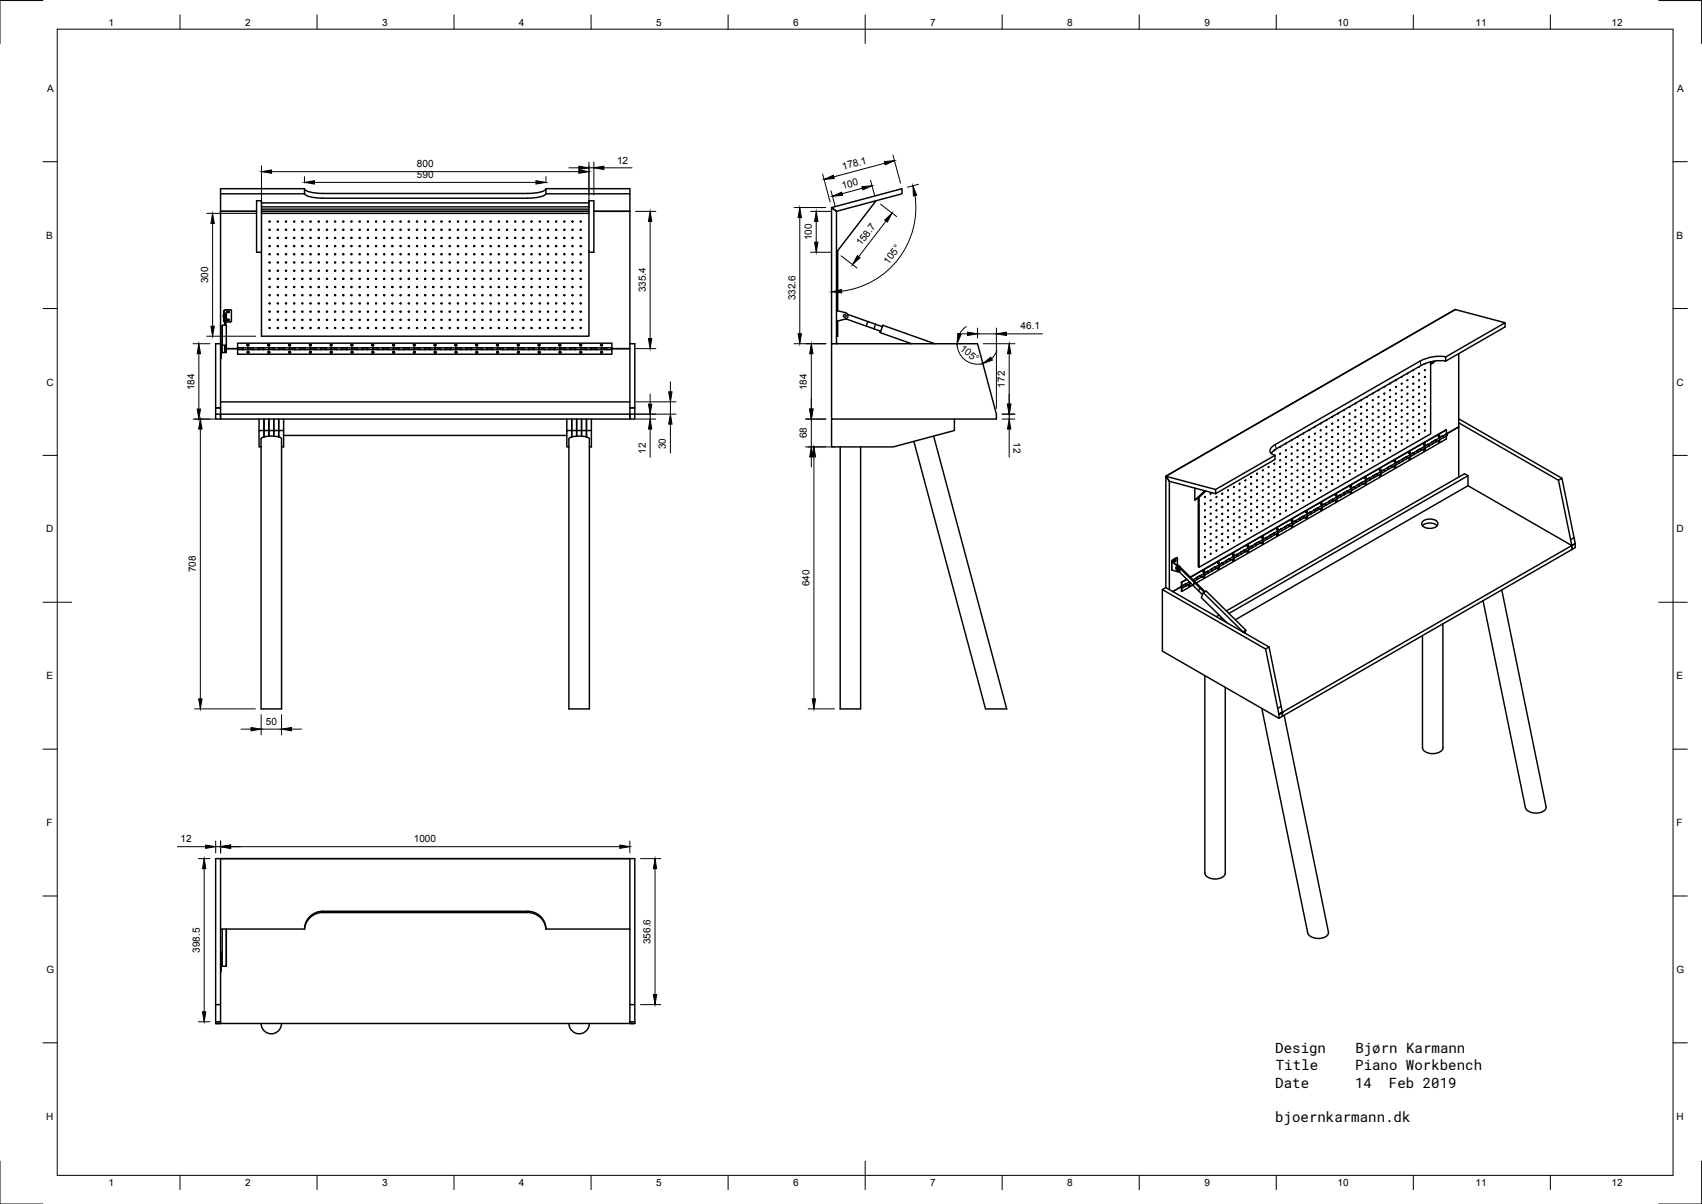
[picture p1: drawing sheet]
<svg xmlns="http://www.w3.org/2000/svg" width="594mm" height="420mm" viewBox="0 0 594 420" stroke-linecap="round" stroke-linejoin="round" font-family="sans-serif">
<defs><g id="words">
<g font-size="4.9">
<text x="445.1" y="367.5">Design</text>
<text x="473.1" y="367.5">Bjørn Karmann</text>
<text x="445.3" y="373.5">Title</text>
<text x="473" y="373.5">Piano Workbench</text>
<text x="445.1" y="379.5">Date</text>
<text x="473" y="379.5">14</text>
<text x="484.8" y="379.5">Feb 2019</text>
<text x="445.1" y="391.4">bjoernkarmann.dk</text>
</g>
<g font-size="3.5">
<text x="37.9" y="8.9">1</text>
<text x="85.6" y="8.9">2</text>
<text x="133.4" y="8.9">3</text>
<text x="181.1" y="8.9">4</text>
<text x="229" y="8.9">5</text>
<text x="276.8" y="8.9">6</text>
<text x="324.7" y="8.9">7</text>
<text x="372.5" y="8.9">8</text>
<text x="420.4" y="8.9">9</text>
<text x="466.8" y="8.9">10</text>
<text x="515" y="8.9">11</text>
<text x="562.5" y="8.9">12</text>
<text x="16.4" y="32">A</text>
<text x="585.4" y="32">A</text>
<text x="145.5" y="58.4">800</text>
<text x="215.4" y="57.1">12</text>
<text x="294.3" y="59.3" transform="rotate(-15 294.3 59.3)">178.1</text>
<text x="145.5" y="62.1">590</text>
<text x="294.2" y="66" transform="rotate(-15 294.2 66)">100</text>
<text x="16.2" y="83.3">B</text>
<text x="283.4" y="83.9" transform="rotate(-90 283.4 83.9)">100</text>
<text x="585.2" y="83.3">B</text>
<text x="300.5" y="86" transform="rotate(-52 300.5 86)">158.7</text>
<text x="310.1" y="92.4" transform="rotate(-52 310.1 92.4)">105°</text>
<text x="72.7" y="98.8" transform="rotate(-90 72.7 98.8)">300</text>
<text x="225.4" y="102.1" transform="rotate(-90 225.4 102.1)">335.4</text>
<text x="277.6" y="104.8" transform="rotate(-90 277.6 104.8)">332.6</text>
<text x="356.3" y="115">46.1</text>
<text x="334.9" y="122.2" transform="rotate(38 334.9 122.2)">105°</text>
<text x="16.2" y="134.6">C</text>
<text x="67.9" y="136.1" transform="rotate(-90 67.9 136.1)">184</text>
<text x="281.7" y="136.1" transform="rotate(-90 281.7 136.1)">184</text>
<text x="350.8" y="135.3" transform="rotate(-90 350.8 135.3)">172</text>
<text x="585.2" y="134.6">C</text>
<text x="281.7" y="153" transform="rotate(-90 281.7 153)">68</text>
<text x="353.8" y="154.4" transform="rotate(90 353.8 154.4)">12</text>
<text x="225.4" y="158.5" transform="rotate(-90 225.4 158.5)">12</text>
<text x="232.5" y="156.7" transform="rotate(-90 232.5 156.7)">30</text>
<text x="16.2" y="185.8">D</text>
<text x="585.2" y="185.8">D</text>
<text x="68.4" y="199.7" transform="rotate(-90 68.4 199.7)">708</text>
<text x="282.6" y="204.6" transform="rotate(-90 282.6 204.6)">640</text>
<text x="16.2" y="237">E</text>
<text x="585.2" y="237">E</text>
<text x="92.8" y="252.9">50</text>
<text x="16.2" y="288.3">F</text>
<text x="63.1" y="294">12</text>
<text x="144.4" y="293.9">1000</text>
<text x="585.2" y="288.3">F</text>
<text x="227.1" y="329.5" transform="rotate(-90 227.1 329.5)">356.6</text>
<text x="69.7" y="332.5" transform="rotate(-90 69.7 332.5)">398.5</text>
<text x="16.2" y="339.6">G</text>
<text x="585.2" y="339.6">G</text>
<text x="16.2" y="390.8">H</text>
<text x="585.2" y="390.8">H</text>
<text x="37.9" y="413.9">1</text>
<text x="85.6" y="413.9">2</text>
<text x="133.4" y="413.9">3</text>
<text x="181.1" y="413.9">4</text>
<text x="229" y="413.9">5</text>
<text x="276.8" y="413.9">6</text>
<text x="324.7" y="413.9">7</text>
<text x="372.5" y="413.9">8</text>
<text x="420.4" y="413.9">9</text>
<text x="466.8" y="413.9">10</text>
<text x="515" y="413.9">11</text>
<text x="562.5" y="413.9">12</text>
</g>
</g></defs>
<!-- layer: Visible -->
<g fill="none" stroke="#000" stroke-width=".51">
<path d="M77 67.6h29.3M77 73.7h12.6M77 73.7v46.3M91.3 73.7h114.3M91.3 72.2h114.3M91.3 70.8h114.3M91.3 73h114.3M91.3 74.5h114.3M106.3 67.6v-1.8h-29.3v7.9M106.3 65.8l.1 .3a10.1 10.1 0 0 0 6.3 1.4h71.4a10.3 10.3 0 0 0 6.4-1.4l.1-.3M106.3 67.6a7.1 7.1 0 0 0 5.3 1.5l1.1 .1M112.7 69.2h71.4"/>
<path d="M190.5 67.6a7.1 7.1 0 0 1-5.3 1.5l-1.1 .1M190.6 65.8h29.3v1.8h-29.4zM207.3 73.7h12.6M219.9 67.6v52.4M290.3 72.4l24.5-6.6v1.8l-22.8 6.1zM292 73.7l.1 46.3M292 73.7l-1.7-1.3v47.6M305.8 70.1l-13.8 17.9M91.3 88h-1.7v-17.9h1.7v47.2h114.3v-47.2h1.7v17.9h-1.7M292.4 87.5v21M75.3 120h1.7v22.3h-1.7zM77.6 113.5v9.5"/>
<path d="M78.1 108.4h.3v3.7h-.3zM78.1 109.8v.9M78.3 108.4l.2-.3h1.9l.4 .3-.1 3.8-1.9 .2M78.3 112l.1 .3M78.3 109.5l.1 .2M78.4 113.5v-4.2h.4v4.2M78.4 110.7l-.1 .2M78.8 109.6v1.3M79.2 108.5h.7v.6h-.7zM79.2 111.4h.7v.5h-.7zM219.9 120h1.7v22.3h-1.7zM290.3 120h50.9l6.6 24.5v1.7h-57.5z"/>
<path d="M292 112.1h.2M292 108.4h.2M292 108.1h.2v.3M292.2 112.1v.3h-.2M292.2 108.4l2.9 .7a1.15 1.15 0 0 1 .9 1.1 1.15 1.15 0 0 1-.9 1.1l-2.9 .8M292.4 112v5.3h-.4M295.3 111.3l7 2.5M295.9 109.7l7 2.5M305.6 113.2l2.4 .8 .1-.5-.9 2.6 .2-.5-2.3-.9M305.6 113.2l-2.7-1-.6 1.6 2.8 .9M305.6 113.2l-.5 1.5M307.2 116.1l11 3.9"/>
<path d="M308.1 113.5l18.2 6.5M508 108l17.3 4.6-20.7 12M508 108l-101.1 58.2 17.4 4.6v1.5M508 108l-101.1 58.2 1.3 1.8M525.3 112.6v1.5l-20.7 11.9M77 120.2h.2v1.4M77 121.6h.2v1.8M77 123.4h.2M77.2 123.4v1.7h-.2M77.2 122.3l.4-.2v.9M77.2 120.4l.4 .3v-7.2h1.4v7h-1.4M78.8 121h-.4v1.6h.4v-1.6v1.6"/>
<path d="M79 120.5v2.5h-1.4M79 121.7h3.9M82.9 122v-.6h128.9v.6M82.9 122v1.6h130.7v-1.6M82.9 122h130.7M86.6 122v-.6h1.8v.6M90.2 122v-.6h1.8v.6M93.8 122v-.6h1.8v.6M97.5 122v-.6h1.8v.6M101.1 122v-.6h1.8v.6M104.7 122v-.6h1.8v.6M108.3 122v-.6h1.9v.6"/>
<path d="M112 122v-.6h1.8v.6M115.6 122v-.6h1.8v.6M119.2 122v-.6h1.8v.6M122.9 122v-.6h1.8v.6M126.5 122v-.6h1.8v.6M130.1 122v-.6h1.8v.6M133.7 122v-.6h1.9v.6M137.4 122v-.6h1.8v.6M141 122v-.6h1.8v.6M144.6 122v-.6h1.8v.6M148.3 122v-.6h1.8v.6M151.9 122v-.6h1.8v.6"/>
<path d="M155.5 122v-.6h1.8v.6M159.1 122v-.6h1.9v.6M162.8 122v-.6h1.8v.6M166.4 122v-.6h1.8v.6M170 122v-.6h1.8v.6M173.7 122v-.6h1.8v.6M177.3 122v-.6h1.8v.6M180.9 122v-.6h1.8v.6M184.5 122v-.6h1.9v.6M188.2 122v-.6h1.8v.6M191.8 122v-.6h1.8v.6M195.4 122v-.6h1.8v.6"/>
<path d="M199.1 122v-.6h1.8v.6M202.7 122v-.6h1.8v.6M206.3 122v-.6h1.8v.6M213.6 121.4h-3.6v.6M213.6 121.4v.6M213.6 121.4v-1.6h-130.7v1.6h1.9v.6M213.6 121.7h6.3M475.2 139.5l-.1 .3v-.2M477.2 138.3l-.1 .3v-.1M479.2 139.5l-.1 .3zM479.3 137.2l-.1 .3-.1-.2M481.2 138.4l-.1 .3z"/>
<path d="M481.3 136l-.1 .3-.1-.2M483.2 137.2l-.1 .3zM483.2 139.5l-.1 .3zM483.3 134.9l-.1 .3-.1-.2M485.2 136l-.1 .3zM485.2 138.4l-.1 .3zM485.3 133.7l-.1 .3v-.2M487.3 134.9l-.1 .3zM487.3 137.2l-.1 .3zM487.3 139.5l-.1 .3zM487.3 132.5l-.1 .3v-.2M489.3 133.7l-.1 .3z"/>
<path d="M489.3 136.1l-.1 .3zM489.3 138.4l-.1 .3zM489.4 131.4l-.1 .3-.1-.2M491.3 132.5l-.1 .3zM491.3 134.9l-.1 .3zM491.3 137.2l-.1 .3zM491.3 139.5l-.1 .3zM491.4 130.2l-.1 .3-.1-.2M493.3 131.4l-.1 .3zM493.3 133.7l-.1 .3zM493.3 136.1l-.1 .3zM493.3 138.4l-.1 .3z"/>
<path d="M493.4 129l-.1 .3-.1-.2M495.3 130.2l-.1 .3zM495.3 132.6l-.1 .3zM495.3 134.9l-.1 .3zM495.3 137.2l-.1 .3zM495.3 139.6l-.1 .3zM495.4 127.9l-.1 .3-.1-.2M495.7 126l-50.5 29.1M497.4 129l-.1 .3zM497.4 131.4l-.1 .3zM497.4 133.7l-.1 .3zM497.4 136.1l-.1 .3z"/>
<path d="M497.4 138.4l-.1 .3zM497.5 126.8l-.3 .1M499.4 126.3v25.1l-80.9 46.6v-24.5M500.4 126.1l-1 .9M500.9 126l-1.5 1.1M504.6 126a13.8 13.8 0 0 0-8.6 1.6l-50.5 29-1.8 1.6M504.6 124.6v1.4M504.6 124.6a13.7 13.7 0 0 0-8.9 1.4M509.2 123.4v25.6M75.3 144.5h1.7v1.7h-1.7zM75.3 144.5v-2.2h1.7v2.2M77 144.5h142.9v1.7h-142.9z"/>
<path d="M77 140.3h142.9M90.4 146.2v4M92.1 152.5v-6.3v4h-1.7v5.8h.7M92.1 152.5v-2.3h1.8v-4v6v-2h1.7v-4v6v-2h1.7v-4v6.3M92.1 152.5l2.6-.3 2.6 .3M97.3 152.5l1 .6v94.3h-7.2v-94.3l1-.6M99 150.2h-1.7v2.3M99 146.2v9.8h-.7M99 152h98.8M197.8 146.2v4M199.6 152.5v-2.3h1.7v-4v6v-2h1.7v-4v6v-2h1.7v-4v6.3M199.6 152.5v-6.3v4h-1.8v5.8h.8"/>
<path d="M199.6 152.5l2.6-.3 2.5 .3M204.7 152.5l1 .6v94.3h-7.1v-94.3l1-.6M206.4 150.2h-1.7v2.3M206.4 146.2v9.8h-.7M219.9 144.5h1.7v1.7h-1.7zM219.9 144.5v-2.2h1.7v2.2M290.3 146.2v9.8h21.5l21.3-5.8v-4M293.3 156v91.4h7.1v-91.4M325.9 152.2l25.5 95.2h-7.4l-25-93.4M444.9 157l-.2 .2M445 158.9v1.4l-20.7 12M445 158.9l-20.7 11.9"/>
<path d="M445.2 155.1a2.67 2.67 0 0 0-1.9 2.7l.9 .8 .8 .3M446.8 158.2l-.1 .3zM446.9 155.8l-.1 .3v-.2M448.9 157l-.1 .3zM448.9 159.3l-.1 .3zM449 154.6l-.1 .3-.1-.2M450.9 155.8l-.1 .3zM450.9 158.2l-.1 .3zM451 153.5l-.1 .3-.1-.2M452.9 154.7l-.1 .3zM452.9 157l-.1 .3zM452.9 159.3l-.1 .3z"/>
<path d="M453 152.3l-.1 .3-.1-.2M454.9 153.5l-.1 .3zM454.9 155.8l-.1 .3zM454.9 158.2l-.1 .3zM455 151.1l-.1 .3-.1-.2M457 152.3l-.1 .3zM457 154.7l-.1 .3zM457 157l-.1 .3zM457 159.3l-.1 .3zM457 150v.3l-.1-.2M459 151.2l-.1 .3zM459 153.5l-.1 .3z"/>
<path d="M459 155.8l-.1 .3zM459 158.2l-.1 .3zM459.1 148.8l-.1 .3-.1-.2M461 150l-.1 .3zM461 152.3l-.1 .3zM461 154.7l-.1 .3zM461 157l-.1 .3zM461 159.3l-.1 .3zM461.1 147.6l-.1 .3-.1-.1M463 148.8l-.1 .3zM463 151.2l-.1 .3zM463 153.5l-.1 .3z"/>
<path d="M463 155.8l-.1 .3zM463 158.2l-.1 .3zM463.1 146.5l-.1 .3-.1-.2M465 147.7v.3zM465 150v.3zM465 152.4v.3zM465 154.7v.3zM465 157v.3zM465 159.4v.3zM465.1 145.3l-.1 .3v-.2M467.1 146.5l-.1 .3zM467.1 148.8l-.1 .3z"/>
<path d="M467.1 151.2l-.1 .3zM467.1 153.5l-.1 .3zM467.1 155.8l-.1 .3zM467.1 158.2l-.1 .3zM467.1 144.2l-.1 .3v-.2M469.1 145.3l-.1 .3zM469.1 147.7l-.1 .3zM469.1 150l-.1 .3zM469.1 152.4l-.1 .3zM469.1 154.7l-.1 .3zM469.1 157l-.1 .3zM469.1 159.4l-.1 .3z"/>
<path d="M469.2 143l-.1 .3-.1-.2M471.1 144.2l-.1 .3zM471.1 146.5l-.1 .3zM471.1 148.9l-.1 .3zM471.1 151.2l-.1 .3zM471.1 153.5l-.1 .3zM471.1 155.9l-.1 .3zM471.1 158.2l-.1 .3zM471.2 141.8l-.1 .3-.1-.1M473.1 143l-.1 .3zM473.1 145.3l-.1 .3zM473.1 147.7l-.1 .3z"/>
<path d="M473.1 150l-.1 .3zM473.1 152.4l-.1 .3zM473.1 154.7l-.1 .3zM473.1 157l-.1 .3zM473.1 159.4l-.1 .3zM473.2 140.7l-.1 .3-.1-.2M475.1 141.9l-.1 .3zM475.1 144.2l-.1 .3zM475.1 146.5l-.1 .3zM475.1 148.9l-.1 .3zM475.1 151.2l-.1 .3zM475.1 153.5l-.1 .3z"/>
<path d="M475.1 155.9l-.1 .3zM475.1 158.2l-.1 .3zM477.2 140.7l-.1 .3zM477.2 143l-.1 .3zM477.2 145.4l-.1 .3zM477.2 147.7l-.1 .3zM477.2 150l-.1 .3zM477.2 152.4l-.1 .3zM477.2 154.7l-.1 .3zM477.2 157.1l-.1 .3zM477.2 159.4l-.1 .3zM479.2 141.9l-.1 .3z"/>
<path d="M479.2 144.2l-.1 .3zM479.2 146.5l-.1 .3zM479.2 148.9l-.1 .3zM479.2 151.2l-.1 .3zM479.2 153.5l-.1 .3zM479.2 155.9l-.1 .3zM479.2 158.2l-.1 .3zM481.2 140.7l-.1 .3zM481.2 143l-.1 .3zM481.2 145.4l-.1 .3zM481.2 147.7l-.1 .3zM481.2 150l-.1 .3z"/>
<path d="M481.2 152.4l-.1 .3zM481.2 154.7l-.1 .3zM481.2 157.1l-.1 .3zM481.2 159.4l-.1 .3zM483.2 141.9l-.1 .3zM483.2 144.2l-.1 .3zM483.2 146.6l-.1 .3zM483.2 148.9l-.1 .3zM483.2 151.2l-.1 .3zM483.2 153.6l-.1 .3zM483.2 155.9l-.1 .3zM483.2 158.2l-.1 .3z"/>
<path d="M485.2 140.7l-.1 .3zM485.2 143l-.1 .3zM485.2 145.4l-.1 .3zM485.2 147.7l-.1 .3zM485.2 150l-.1 .3zM485.2 152.4l-.1 .3zM485.2 154.7l-.1 .3zM485.2 157.1l-.1 .3zM487.3 141.9l-.1 .3zM487.3 144.2l-.1 .3zM487.3 146.6l-.1 .3zM487.3 148.9l-.1 .3z"/>
<path d="M487.3 151.2l-.1 .3zM487.3 153.6l-.1 .3zM487.3 155.9l-.1 .3zM489.3 140.7l-.1 .3zM489.3 143.1l-.1 .3zM489.3 145.4l-.1 .3zM489.3 147.7l-.1 .3zM489.3 150.1l-.1 .3zM489.3 152.4l-.1 .3zM489.3 154.7l-.1 .3zM490.6 159.5v.1M490.7 159.5l-1.2 .7 .2 .6"/>
<path d="M490.8 159.5l.2 .6v-.4l-.3-.2-6.4 3.7M491.3 141.9l-.1 .3zM491.3 144.2l-.1 .3zM491.3 146.6l-.1 .3zM491.3 148.9l-.1 .3zM491.3 151.2l-.1 .3zM491.3 153.6l-.1 .3zM492 157.7l-.2 .4M492 159.8l-.2 .3M492.3 159.3l-.2-.5-1.3 .7M493.2 158.1h.1M493.3 158.1l-1.3 .7"/>
<path d="M493.3 140.7l-.1 .3zM493.3 143.1l-.1 .3zM493.3 145.4l-.1 .3zM493.3 147.7l-.1 .3zM493.3 150.1l-.1 .3zM493.3 152.4l-.1 .3zM493.3 158l.3 .6v-.4l-.3-.1M494.6 157.3l-1.3 .8M494.6 157.3l.3 .5M494.9 157.9l-5.2 2.9M495.3 141.9l-.1 .3zM495.3 144.2l-.1 .3z"/>
<path d="M495.3 146.6l-.1 .3zM495.3 148.9l-.1 .3zM495.3 151.3l-.1 .3zM495.8 156.6h.1M495.8 156.6l.3 .2v.3M496.1 157.1l-.2-.6-1.3 .8M496.1 157.1l-1.2 .8M497.1 154.8l-.2 .3M497.1 156.8l-.2 .4M497.2 155.8l.2 .6M497.4 140.7l-.1 .3zM497.4 143.1l-.1 .3z"/>
<path d="M497.4 145.4l-.1 .3zM497.4 147.7l-.1 .3zM497.4 150.1l-.1 .3zM497.4 156.4l-1.3 .7M498.3 155.1v.1M498.4 155.1l.3 .2v.3l-.3-.6-1.3 .8 .3 .6M499.7 154.4l.3 .5M499.7 154.3l-5.1 3M500 154.9l-2.6 1.5M500.9 153.6v.1M501 153.6l-1.3 .8M502.3 151.8l-.2 .4"/>
<path d="M502.3 153.9l-.2 .3M503.5 152.1v.1M503.5 152.1l-2.5 1.5 .3 .6v-.4l-.3-.2-1.3 .7M503.5 152.1l.3 .2v.4M503.6 152.1l.2 .6M503.9 152.7l-3.9 2.2M504.8 150l-89.3 51.4M504.8 150l-89.3 51.5M504.8 150v1.4M504.8 152.1v1.1l-87.2 50.3M504.9 151.4l-2.6 1.4 .3 .6-.3-.5M504.9 151.4l.2 .5-1.2 .8"/>
<path d="M509.2 147.6l34.8 20 4.2 20.7M509.2 149v17.5M509.2 149l-4.3 2.4M509.2 146.2l36 20.7M408.2 168l-1.3-1.8v38.8M408.2 168l16.1 4.3M408.2 168v37.7M417 170.3v4.2l1.3-.7M418.3 173.8v24l.2 .2M420.5 171.3l-3.5 3.2M420.6 173.3l-.1 .3zM420.6 175.6l-.1 .3z"/>
<path d="M420.6 177.9l-.1 .3zM420.9 171.4l-2.6 2.4M422.6 172.1l-.1 .3zM422.6 174.4l-.1 .3zM422.6 176.8l-.1 .3zM422.6 179.1l-.1 .3zM424.6 173.3l-.1 .3zM424.6 175.6l-.1 .3zM424.6 177.9l-.1 .3zM426.7 172.1l-.1 .3zM426.7 174.4l-.1 .3zM426.7 176.8l-.1 .3z"/>
<path d="M426.7 179.1l-.1 .3zM428.7 171l-.1 .3zM428.7 173.3l-.1 .3zM428.7 175.6l-.1 .3zM428.7 178l-.1 .3zM430.7 169.8l-.1 .3zM430.7 172.1l-.1 .3zM430.7 174.4l-.1 .3zM430.7 176.8l-.1 .3zM430.7 179.1l-.1 .3zM432.7 168.6l-.1 .3zM432.7 171l-.1 .3z"/>
<path d="M432.7 173.3l-.1 .3zM432.7 175.6l-.1 .3zM432.7 178l-.1 .3zM434.7 167.5l-.1 .3zM434.7 169.8l-.1 .3zM434.7 172.1l-.1 .3zM434.7 174.5l-.1 .3zM434.7 176.8l-.1 .3zM434.7 179.1l-.1 .3zM436.7 166.3v.3zM436.7 168.6v.3zM436.7 171v.3z"/>
<path d="M436.7 173.3v.3zM436.7 175.6v.3zM436.7 178v.3zM438.8 165.1l-.1 .3zM438.8 167.5l-.1 .3zM438.8 169.8l-.1 .3zM438.8 172.1l-.1 .3zM438.8 174.5l-.1 .3zM438.8 176.8l-.1 .3zM438.8 179.1l-.1 .3zM440.8 164l-.1 .3zM440.8 166.3l-.1 .3z"/>
<path d="M440.8 168.6l-.1 .3zM440.8 171l-.1 .3zM440.8 173.3l-.1 .3zM440.8 175.7l-.1 .3zM440.8 178l-.1 .3zM442.8 162.8l-.1 .3zM442.8 165.1l-.1 .3zM442.8 167.5l-.1 .3zM442.8 169.8l-.1 .3zM442.8 172.1l-.1 .3zM442.8 174.5l-.1 .3zM442.8 176.8l-.1 .3z"/>
<path d="M442.8 179.1l-.1 .3zM444.8 161.6l-.1 .3zM444.8 164l-.1 .3zM444.8 166.3l-.1 .3zM444.8 168.6l-.1 .3zM444.8 171l-.1 .3zM444.8 173.3l-.1 .3zM444.8 175.7l-.1 .3zM444.8 178l-.1 .3zM446.8 160.5l-.1 .3zM446.8 162.8l-.1 .3zM446.8 165.2l-.1 .3z"/>
<path d="M446.8 167.5l-.1 .3zM446.8 169.8l-.1 .3zM446.8 172.2l-.1 .3zM446.8 174.5l-.1 .3zM446.8 176.8l-.1 .3zM446.8 179.2l-.1 .3zM448.9 161.6l-.1 .3zM448.9 164l-.1 .3zM448.9 166.3l-.1 .3zM448.9 168.6l-.1 .3zM448.9 171l-.1 .3zM448.9 173.3l-.1 .3z"/>
<path d="M448.9 175.7l-.1 .3zM448.9 178l-.1 .3zM450.9 160.5l-.1 .3zM450.9 162.8l-.1 .3zM450.9 165.2l-.1 .3zM450.9 167.5l-.1 .3zM450.9 169.8l-.1 .3zM450.9 172.2l-.1 .3zM450.9 174.5l-.1 .3zM450.9 176.8l-.1 .3zM452.9 161.7l-.1 .3zM452.9 164l-.1 .3z"/>
<path d="M452.9 166.3l-.1 .3zM452.9 168.7l-.1 .3zM452.9 171l-.1 .3zM452.9 173.3l-.1 .3zM452.9 175.7l-.1 .3zM454.9 160.5l-.1 .3zM454.9 162.8l-.1 .3zM454.9 165.2l-.1 .3zM454.9 167.5l-.1 .3zM454.9 169.8l-.1 .3zM454.9 172.2l-.1 .3zM454.9 174.5l-.1 .3z"/>
<path d="M456.1 178.4l-.2 .3M457 161.7l-.1 .3zM457 164l-.1 .3zM457 166.3l-.1 .3zM457 168.7l-.1 .3zM457 171l-.1 .3zM457 173.3l-.1 .3zM457.3 178.8h.1M457.3 178.8l-2.5 1.4M457.4 178.8l.3 .1v.4M457.4 178.7l-1.3 .7 .3 .6M457.7 179.3l-1.3 .7"/>
<path d="M458.7 178l.3 .5M458.7 178l-1.3 .7 .3 .6M458.9 178.6l-1.2 .7M459 160.5l-.1 .3zM459 162.8l-.1 .3zM459 165.2l-.1 .3zM459 167.5l-.1 .3zM459 169.9l-.1 .3zM459 172.2l-.1 .3zM459.8 177.3l-1.1 .7M459.9 177.3l.3 .1v.4M460 177.2l-1.3 .8"/>
<path d="M460 177.3l.2 .5M460.2 177.8l-1.3 .8M461 161.7l-.1 .3zM461 164l-.1 .3zM461 166.3l-.1 .3zM461 168.7l-.1 .3zM461 171l-.1 .3zM461.2 175.5l-.2 .3M461.2 177.5l-.2 .3M461.2 176.5l1.3-.8zM461.2 176.5l.3 .6M461.2 176.5l-1.2 .7"/>
<path d="M461.3 176.5l.2 .6M461.5 177.1l-1.3 .7M462.4 175.8h.1M463 160.5l-.1 .3zM463 162.8l-.1 .3zM463 165.2l-.1 .3zM463 167.5l-.1 .3zM463 169.9l-.1 .3zM463.8 175l.3 .6M463.8 175l-1.2 .8 .2 .5v-.3l-.3-.2M464.1 175.6l-2.6 1.5M465 174.3h.1"/>
<path d="M465 161.7v.3zM465 164v.3zM465 166.4v.3zM465 168.7v.3zM465.1 174.3l.3 .5M465.3 174.9l-1.2 .7M465.4 174.8v-.3l-.3-.2-1.3 .7M466.3 172.5l-.2 .3M466.3 174.5l-.2 .4M466.4 173.6l.2 .5M466.6 174.1l-.2-.5-2.6 1.4M466.6 174.1l-1.3 .8"/>
<path d="M467.1 160.5l-.1 .3zM467.1 162.8l-.1 .3zM467.1 165.2l-.1 .3zM467.1 167.5l-.1 .3zM467.5 172.8v.1M467.6 172.8l-1.2 .7M467.6 172.8l.3 .2v.4M467.6 172.8l-1.2 .8M467.7 172.8l.2 .6M467.9 173.4l-1.3 .7M468.9 172.1l-1.2 .7M469 172.1l.2 .5"/>
<path d="M469.1 161.7l-.1 .3zM469.1 164l-.1 .3zM469.1 166.4l-.1 .3zM469.2 172.6l-1.3 .8M470.1 171.4h.1M470.2 171.3l-1.3 .8M470.2 171.3l.3 .6M470.5 171.9v-.4l-.3-.1-1.3 .7M470.5 171.9l-1.3 .7M471.1 160.5l-.1 .3zM471.1 162.9l-.1 .3zM471.1 165.2l-.1 .3z"/>
<path d="M471.5 169.5l-.2 .4M471.5 171.6l-.2 .3M471.5 170.6l-1.3 .7M471.5 170.6l.3 .6-.3-.6M472.7 169.9h.1M473 170.4l-.2-.6-1.3 .8M473.1 170.4l-2.6 1.5M473.1 161.7l-.1 .3zM473.1 164l-.1 .3zM474.1 169.1l.2 .6M475.1 160.5l-.1 .3zM475.1 162.9l-.1 .3z"/>
<path d="M475.2 168.4h.1M475.3 168.4l-3.8 2.2M475.3 168.4l-1.3 .7M476.6 166.6l-.2 .3M476.6 168.6l-.2 .4M476.7 167.7l-1.3 .7 .2 .5v-.3l-.3-.2M476.7 167.6l.2 .6M477.2 161.7l-.1 .3zM477.8 166.9v.1M477.9 166.9l-1.3 .8M477.9 166.9l.3 .6M478.2 167.5l-5.1 2.9"/>
<path d="M478.2 167.5v-.4l-.3-.2-1.3 .7M479.2 160.5l-.1 .3zM479.2 166.1l1.3-.7zM479.5 166.7l-.3-.5-1.3 .7M480.4 165.5h.1M480.4 165.4l.4 .2v.4M480.5 165.4l.3 .6M480.8 166l-2.6 1.5M481.7 163.6l-.2 .4M481.7 165.7l-.2 .3M481.8 164.7l-1.3 .7M481.8 164.7l.2 .5"/>
<path d="M482.9 164h.1M483 164l-1.2 .7M483.1 164l.2 .5M483.3 164.5v-.3l-.3-.2-1.2 .7M483.3 164.5l-2.5 1.5M484.3 163.2l.3 .6M484.3 163.2l-1.2 .8M484.4 163.2l.2 .6M484.6 163.8l-1.3 .7M485.5 162.5h.1M485.6 162.5l.3 .2v.3v-.3zM485.6 162.5l-1.3 .7"/>
<path d="M486.9 160.7l-.2 .3M486.9 162.7l-.2 .4M486.9 161.7l.3 .6M487.2 162.3l-2.6 1.5M488.1 161v.1M488.2 161l.3 .5-.3-.5-1.3 .8M489.7 160.8l-2.5 1.5M512.4 169.5l36.2 20.9v1.4l-101 58.2v-1.4l101-58.2M512.4 166l-83.5 48.1M544 167.6l1.2-.7 4.2 20.7M409 195.9l.1 3M409.1 196l2.3 2 .4 1-.4 .6-2.3-.7"/>
<path d="M409.1 195.8v.2M409.1 195.8v.1M409.5 195.4l-.3 .5 2.5 2.2 .2 .9-.2 .4M409.9 195.6l.5-.3v.4M409.9 195.6v.4l.5-.3M410.2 195.7h.2M410.2 195.7l-.4 .2M410.3 195.3l-.1 .3M410.6 194.6l-1.3 .8-.2 .4M410.6 194.6l.3 .1M410.7 194.7l-1.2 .8M410.7 194.7l.3 .2v2.5"/>
<path d="M410.9 198l.4 .5-.1 .4-.6-.4 .3-.4M411 197.4h.1M411.1 198l.3 .6M411.1 197.5l.3-.2 9.2 9.2M411.4 197.3h-.4M411.6 197.6l.3 .3M411.7 198.1l5.2 5.2-.4 1-4.9-4.9M420.1 199.1l-.1 .3M420.6 180.3l-.1 .3zM420.6 182.6l-.1 .3zM420.6 184.9l-.1 .3zM420.6 187.3l-.1 .3z"/>
<path d="M420.6 189.6l-.1 .3zM420.6 192l-.1 .3zM420.6 194.3l-.1 .3zM421.3 199.5l-3.7 2.1M421.4 199.4l.3 .2v.4M421.4 199.4l-1.2 .8M421.5 199.4l.2 .6M421.7 200l-1.2 .7M422.6 181.5l-.1 .3zM422.6 183.8l-.1 .3zM422.6 186.1l-.1 .3zM422.6 188.5l-.1 .3z"/>
<path d="M422.6 190.8l-.1 .3zM422.6 193.1l-.1 .3zM422.8 198.7l.2 .5zM422.8 198.7l-1.3 .7M423.9 198h.1M424 198l-1.3 .7M424 197.9l.3 .2v.4M424.3 198.5l-2.6 1.5M424.6 180.3l-.1 .3zM424.6 182.6l-.1 .3zM424.6 184.9l-.1 .3zM424.6 187.3l-.1 .3z"/>
<path d="M424.6 189.6l-.1 .3zM424.6 192l-.1 .3zM425.3 196.1l-.2 .4M425.3 198.2l-.2 .3M425.3 197.2l.3 .5M425.3 197.2l-1.2 .7 .2 .6M425.6 197.8l-1.3 .7M426.5 196.5h.1M426.6 196.5l-1.3 .7M426.6 196.5l.3 .1v.4M426.6 196.5l.3 .5M426.7 181.5l-.1 .3z"/>
<path d="M426.7 183.8l-.1 .3zM426.7 186.1l-.1 .3zM426.7 188.5l-.1 .3zM426.7 190.8l-.1 .3zM426.9 197l-1.3 .8M428.7 180.3l-.1 .3zM428.7 182.6l-.1 .3zM428.7 185l-.1 .3zM428.7 187.3l-.1 .3zM428.7 189.6l-.1 .3zM429 195v.1M429.2 195l.2 .5"/>
<path d="M429.4 195.6l-2.5 1.4M429.4 195.5l-.2-.6-1.3 .8 .3 .6-.3-.6M430.4 193.2l-.2 .3M430.4 195.2l-.2 .4M430.5 194.2l-3.9 2.3M430.5 194.3l.2 .5M430.7 181.5l-.1 .3zM430.7 183.8l-.1 .3zM430.7 186.1l-.1 .3zM430.7 188.5l-.1 .3zM431.6 193.5v.1M431.7 193.5l-1.3 .7"/>
<path d="M431.7 193.5l.3 .2v.4M431.7 193.5l-1.3 .8M432 194.1l-2.6 1.5M432.7 180.3l-.1 .3zM432.7 182.6l-.1 .3zM432.7 185l-.1 .3zM432.7 187.3l-.1 .3zM433 192.8l.3 .5zM434.2 192v.1M434.3 192l-2.5 1.5 .2 .6M434.3 192l-1.3 .8M434.3 192l.3 .6"/>
<path d="M434.6 192.6l-2.6 1.5M434.7 181.5l-.1 .3zM434.7 183.8l-.1 .3zM434.7 186.2l-.1 .3zM435.5 190.2l-.2 .4M435.5 192.3l-.2 .3M435.6 191.3l-1.3 .7M435.6 191.3l.3 .5M436.7 180.3v.3zM436.7 182.6v.3zM436.7 185v.3zM436.8 190.6h.1"/>
<path d="M436.8 190.6l-1.2 .7M436.8 190.6l.3 .1v.4M436.9 190.6l-1.3 .7M437.1 191.1l-2.5 1.5M438.1 189.8l-1.2 .7 .2 .6M438.2 189.8l.2 .6M438.8 181.5l-.1 .3zM438.8 183.8l-.1 .3zM439.3 189.1h.1M439.4 189.1l.3 .2v.3l-.3-.6-1.3 .8M440.7 187.3l-.2 .3M440.7 189.3l-.2 .4"/>
<path d="M440.7 188.3l.3 .6-.3-.6M440.8 180.3l-.1 .3zM440.8 182.7l-.1 .3zM441.9 187.6h.1M442 187.6l.3 .6M442.3 188.2l-5.2 2.9M442.3 188.2l-.3-.6-1.3 .8M442.8 181.5l-.1 .3zM443.3 186.9l.2 .5M443.5 187.4l-1.2 .8M444.4 186.1v.1M444.5 186.1l-6.4 3.7"/>
<path d="M444.5 186.1l.3 .2v.4M444.5 186.1l-1.2 .8M444.8 186.7l-1.3 .7M444.8 180.3l-.1 .3zM445.8 184.3l-.2 .4M445.8 186.4l-.2 .3M445.9 185.4l-1.3 .7 .2 .6M445.9 185.4l.2 .5-.2-.5M447 184.7l-1.2 .7M447.1 184.7l.3 .1v.4M447.1 184.6l-1.3 .8M447.2 184.6l.2 .6"/>
<path d="M447.4 185.2l-2.6 1.5M448.4 183.9l-1.3 .7M448.4 183.9l.3 .5M448.7 184.5l-1.3 .7M449.6 183.2h.1M449.6 183.2l-1.2 .7M449.6 183.2l.4 .2v.3M449.7 183.2l-1.3 .7M450 183.7l-1.3 .8M450.9 181.4l-.1 .3M450.9 183.4l-.1 .3M451 182.4l.2 .6"/>
<path d="M451 182.4l-1.3 .8 .3 .5M451.2 183l-1.2 .7M452.1 181.7h.1M452.2 181.7l-1.2 .7M452.3 181.7l.2 .5v-.3l-.3-.2-1.2 .7 .2 .6M453.5 180.9l.3 .6M453.8 181.5l-.2-.6-1.3 .8M453.8 181.5l-2.6 1.5M454.7 180.2v.1M454.8 180.2l-1.3 .8M454.8 180.2l.3 .2v.4M454.9 180.2l.2 .6"/>
<path d="M455.1 180.8l-1.3 .7M456.1 180.5l-.2 .3M456.4 180l-1.3 .8M496.5 183.5a4 4 0 0 1 5.2 0M496.6 182a3.9 3.9 0 0 1 5.2 .3 1.71 1.71 0 0 1-1.8 2 3 3 0 0 1-3.8-1.5zM548.6 190.4l1.2-.7v1.4l-1.2 .7zM549.4 187.6l.4 2.1-1.2 .7-.4-2.1M549.4 187.6l-1.2 .7M406.9 205l36.1 20.8 4.2 20.7M406.9 205l-1.2 .7M412.4 203.2h.1M412.4 203.2l.1 1.4"/>
<path d="M412.4 204.7l.1 1.7M412.4 204.7l-3 1.7M412.4 204.7l.2-.1 .2 .2v.3l-.3-.1M412.5 203.2v1.4l1.3-.7M412.5 204.8l.2 .1-.1 .1M412.5 204.8h.1M412.5 204.7v.1M412.5 204.7l.2 .3zM412.6 205h-.1M412.6 205h.1M413.7 203.9h.1M413.8 203.9l.2 .5"/>
<path d="M414 204.4v-.3l-.3-.2-1.3 .7M414 204.4l-1.3 .7M414.2 202.1l-1.8 1.1M414.3 202.2l-1.8 1M415 204.1l-.2 .3M415.1 203.1l-1.3 .8M415.1 203.1l.2 .6-.2-.6M415.1 203l-.1 .1M415.2 203l-.2 .1M415.6 203.5l-1.6 .9M416.3 204.2l-3.8 2.2v-1.6M417.6 201.6l-1.2 .7"/>
<path d="M417.6 201.6l.3 .6M417.9 202.2l-1 .6M418.4 206.2l1.3 1.3M418.8 200.9v.1M418.8 205.1l-1.9-1.8-.4 1 1.9 1.9M418.8 205.1l-.4 1.1M418.8 205.1l1.5 1.6M418.9 200.9l.3 .5M419.2 201.5l-1.3 .7M419.2 201.4l-.3-.5-1.3 .8M420 206.8l13.9 13.8M420.1 201.1l-.1 .4"/>
<path d="M420.2 200.2l.2 .5M420.5 200.7l-1.3 .8M425.5 214.7l-.9 .5M426.4 215.5l-.6 .4M428.1 213.2l83.1-47.9 1.2 .7v3.5l-81.2 46.8M428.2 217.3l-8.9-8.7 .7-1.8 1-.6 13.9 13.7-1 .6M434.9 219.9l-.4 1M503.6 217.7l.1 43.2a3.5 3.5 0 0 1-4.4 2l-1.4-.4a1.95 1.95 0 0 1-1.4-1.6v-39.1M524.2 205.9l15.4 75.6a2.57 2.57 0 0 1-2.9 2.2 4.1 4.1 0 0 1-4.3-1.9l-14.7-72.2M420.5 235.8v68.9M427.7 239.9v64.8a3.5 3.5 0 0 1-4.4 2l-1.4-.4a1.95 1.95 0 0 1-1.3-1.6M434.3 220.8l.4-.5-.2 .6"/>
<path d="M443 225.8l-1.3 .7M440.4 247.2l16.1 78.4a4.3 4.3 0 0 0 5.3 1.7 2.04 2.04 0 0 0 1.9-2.1l-15.5-75.6M446 247.2l-4.3-20.7-36-20.8v21.5l40.7 23.5M447.2 246.5l.4 3.5-1.2 .7v-1.4l1.2-.7-1.2 .7-.4-2.1M447.2 246.5l-1.2 .7M77 332.2h.2v1.3M77 324.2v-24.6h142.9v24.6h-29.3M77 333.5h.2v1M77 324.2v32.4M77 324.2h29.3M77 336.8h.2M77 334.5h.2"/>
<path d="M77 337.8h.2M77.2 336.8v2.3h-.2M77.2 334.5v2.3M77.2 334.7l.4 .2M77.6 324.2v13h1.4v-13v13M77.6 336.3l-.4 .3M106.3 324.2a6.3 6.3 0 0 1 6.4-6.2h71.4a6.3 6.3 0 0 1 6.5 6.2M106.3 324.2a6.3 6.3 0 0 1 6.4-5.8l71.4 .1a6.3 6.3 0 0 1 6.4 5.7M190.5 324.2h.1M219.9 324.2v32.4M75.3 356.6v-57h146.3v57M75.3 356.6v.6h1.7h-1.7"/>
<path d="M75.3 356.6h1.7M75.3 350.6h1.7M77 356.6v.6h142.9v-.6M91.1 357.2a3.6 3.6 0 0 0 3.6 3.6 3.6 3.6 0 0 0 3.6-3.6M198.6 357.2a3.6 3.6 0 0 0 3.5 3.6 3.6 3.6 0 0 0 3.6-3.6M219.9 356.6h1.7M219.9 350.6h1.7M221.6 356.6v.6h-1.7h1.7"/>
<circle cx="94.1" cy="77.3" r=".18"/>
<circle cx="97" cy="77.3" r=".18"/>
<circle cx="99.9" cy="77.3" r=".18"/>
<circle cx="102.7" cy="77.3" r=".18"/>
<circle cx="105.6" cy="77.3" r=".18"/>
<circle cx="108.4" cy="77.3" r=".18"/>
<circle cx="111.3" cy="77.3" r=".18"/>
<circle cx="114.1" cy="77.3" r=".18"/>
<circle cx="117" cy="77.3" r=".18"/>
<circle cx="119.9" cy="77.3" r=".18"/>
<circle cx="122.7" cy="77.3" r=".18"/>
<circle cx="125.6" cy="77.3" r=".18"/>
<circle cx="128.4" cy="77.3" r=".18"/>
<circle cx="131.3" cy="77.3" r=".18"/>
<circle cx="134.1" cy="77.3" r=".18"/>
<circle cx="137" cy="77.3" r=".18"/>
<circle cx="139.9" cy="77.3" r=".18"/>
<circle cx="142.7" cy="77.3" r=".18"/>
<circle cx="145.6" cy="77.3" r=".18"/>
<circle cx="148.4" cy="77.3" r=".18"/>
<circle cx="151.3" cy="77.3" r=".18"/>
<circle cx="154.1" cy="77.3" r=".18"/>
<circle cx="157" cy="77.3" r=".18"/>
<circle cx="159.9" cy="77.3" r=".18"/>
<circle cx="162.7" cy="77.3" r=".18"/>
<circle cx="165.6" cy="77.3" r=".18"/>
<circle cx="168.4" cy="77.3" r=".18"/>
<circle cx="171.3" cy="77.3" r=".18"/>
<circle cx="174.1" cy="77.3" r=".18"/>
<circle cx="177" cy="77.3" r=".18"/>
<circle cx="179.9" cy="77.3" r=".18"/>
<circle cx="182.7" cy="77.3" r=".18"/>
<circle cx="185.6" cy="77.3" r=".18"/>
<circle cx="188.4" cy="77.3" r=".18"/>
<circle cx="191.3" cy="77.3" r=".18"/>
<circle cx="194.2" cy="77.3" r=".18"/>
<circle cx="197" cy="77.3" r=".18"/>
<circle cx="199.9" cy="77.3" r=".18"/>
<circle cx="202.7" cy="77.3" r=".18"/>
<circle cx="94.1" cy="94.5" r=".18"/>
<circle cx="94.1" cy="91.6" r=".18"/>
<circle cx="94.1" cy="80.2" r=".18"/>
<circle cx="94.1" cy="85.9" r=".18"/>
<circle cx="94.1" cy="83" r=".18"/>
<circle cx="94.1" cy="88.7" r=".18"/>
<circle cx="94.1" cy="97.3" r=".18"/>
<circle cx="97" cy="88.7" r=".18"/>
<circle cx="97" cy="94.5" r=".18"/>
<circle cx="97" cy="85.9" r=".18"/>
<circle cx="97" cy="91.6" r=".18"/>
<circle cx="97" cy="97.3" r=".18"/>
<circle cx="97" cy="83" r=".18"/>
<circle cx="97" cy="80.2" r=".18"/>
<circle cx="99.9" cy="85.9" r=".18"/>
<circle cx="99.9" cy="97.3" r=".18"/>
<circle cx="99.9" cy="88.7" r=".18"/>
<circle cx="99.9" cy="91.6" r=".18"/>
<circle cx="99.9" cy="94.5" r=".18"/>
<circle cx="99.9" cy="80.2" r=".18"/>
<circle cx="99.9" cy="83" r=".18"/>
<circle cx="102.7" cy="91.6" r=".18"/>
<circle cx="102.7" cy="83" r=".18"/>
<circle cx="102.7" cy="88.7" r=".18"/>
<circle cx="102.7" cy="94.5" r=".18"/>
<circle cx="102.7" cy="80.2" r=".18"/>
<circle cx="102.7" cy="85.9" r=".18"/>
<circle cx="102.7" cy="97.3" r=".18"/>
<circle cx="105.6" cy="80.2" r=".18"/>
<circle cx="105.6" cy="85.9" r=".18"/>
<circle cx="105.6" cy="88.7" r=".18"/>
<circle cx="105.6" cy="94.5" r=".18"/>
<circle cx="105.6" cy="97.3" r=".18"/>
<circle cx="105.6" cy="83" r=".18"/>
<circle cx="105.6" cy="91.6" r=".18"/>
<circle cx="108.4" cy="80.2" r=".18"/>
<circle cx="108.4" cy="83" r=".18"/>
<circle cx="108.4" cy="91.6" r=".18"/>
<circle cx="108.4" cy="97.3" r=".18"/>
<circle cx="108.4" cy="85.9" r=".18"/>
<circle cx="108.4" cy="88.7" r=".18"/>
<circle cx="108.4" cy="94.5" r=".18"/>
<circle cx="111.3" cy="83" r=".18"/>
<circle cx="111.3" cy="88.7" r=".18"/>
<circle cx="111.3" cy="94.5" r=".18"/>
<circle cx="111.3" cy="97.3" r=".18"/>
<circle cx="111.3" cy="85.9" r=".18"/>
<circle cx="111.3" cy="80.2" r=".18"/>
<circle cx="111.3" cy="91.6" r=".18"/>
<circle cx="114.1" cy="83" r=".18"/>
<circle cx="114.1" cy="88.7" r=".18"/>
<circle cx="114.1" cy="94.5" r=".18"/>
<circle cx="114.1" cy="85.9" r=".18"/>
<circle cx="114.1" cy="91.6" r=".18"/>
<circle cx="114.1" cy="97.3" r=".18"/>
<circle cx="114.1" cy="80.2" r=".18"/>
<circle cx="117" cy="88.7" r=".18"/>
<circle cx="117" cy="91.6" r=".18"/>
<circle cx="117" cy="80.2" r=".18"/>
<circle cx="117" cy="85.9" r=".18"/>
<circle cx="117" cy="97.3" r=".18"/>
<circle cx="117" cy="83" r=".18"/>
<circle cx="117" cy="94.5" r=".18"/>
<circle cx="119.9" cy="97.3" r=".18"/>
<circle cx="119.9" cy="80.2" r=".18"/>
<circle cx="119.9" cy="85.9" r=".18"/>
<circle cx="119.9" cy="88.7" r=".18"/>
<circle cx="119.9" cy="91.6" r=".18"/>
<circle cx="119.9" cy="94.5" r=".18"/>
<circle cx="119.9" cy="83" r=".18"/>
<circle cx="122.7" cy="83" r=".18"/>
<circle cx="122.7" cy="88.7" r=".18"/>
<circle cx="122.7" cy="91.6" r=".18"/>
<circle cx="122.7" cy="80.2" r=".18"/>
<circle cx="122.7" cy="85.9" r=".18"/>
<circle cx="122.7" cy="94.5" r=".18"/>
<circle cx="122.7" cy="97.3" r=".18"/>
<circle cx="125.6" cy="80.2" r=".18"/>
<circle cx="125.6" cy="85.9" r=".18"/>
<circle cx="125.6" cy="91.6" r=".18"/>
<circle cx="125.6" cy="94.5" r=".18"/>
<circle cx="125.6" cy="83" r=".18"/>
<circle cx="125.6" cy="88.7" r=".18"/>
<circle cx="125.6" cy="97.3" r=".18"/>
<circle cx="128.4" cy="80.2" r=".18"/>
<circle cx="128.4" cy="91.6" r=".18"/>
<circle cx="128.4" cy="88.7" r=".18"/>
<circle cx="128.4" cy="94.5" r=".18"/>
<circle cx="128.4" cy="97.3" r=".18"/>
<circle cx="128.4" cy="83" r=".18"/>
<circle cx="128.4" cy="85.9" r=".18"/>
<circle cx="131.3" cy="94.5" r=".18"/>
<circle cx="131.3" cy="88.7" r=".18"/>
<circle cx="131.3" cy="91.6" r=".18"/>
<circle cx="131.3" cy="80.2" r=".18"/>
<circle cx="131.3" cy="83" r=".18"/>
<circle cx="131.3" cy="85.9" r=".18"/>
<circle cx="131.3" cy="97.3" r=".18"/>
<circle cx="134.1" cy="80.2" r=".18"/>
<circle cx="134.1" cy="83" r=".18"/>
<circle cx="134.1" cy="85.9" r=".18"/>
<circle cx="134.1" cy="88.7" r=".18"/>
<circle cx="134.1" cy="91.6" r=".18"/>
<circle cx="134.1" cy="94.5" r=".18"/>
<circle cx="134.1" cy="97.3" r=".18"/>
<circle cx="137" cy="80.2" r=".18"/>
<circle cx="137" cy="85.9" r=".18"/>
<circle cx="137" cy="91.6" r=".18"/>
<circle cx="137" cy="94.5" r=".18"/>
<circle cx="137" cy="97.3" r=".18"/>
<circle cx="137" cy="83" r=".18"/>
<circle cx="137" cy="88.7" r=".18"/>
<circle cx="139.9" cy="88.7" r=".18"/>
<circle cx="139.9" cy="97.3" r=".18"/>
<circle cx="139.9" cy="80.2" r=".18"/>
<circle cx="139.9" cy="85.9" r=".18"/>
<circle cx="139.9" cy="83" r=".18"/>
<circle cx="139.9" cy="91.6" r=".18"/>
<circle cx="139.9" cy="94.5" r=".18"/>
<circle cx="142.7" cy="97.3" r=".18"/>
<circle cx="142.7" cy="80.2" r=".18"/>
<circle cx="142.7" cy="88.7" r=".18"/>
<circle cx="142.7" cy="91.6" r=".18"/>
<circle cx="142.7" cy="94.5" r=".18"/>
<circle cx="142.7" cy="83" r=".18"/>
<circle cx="142.7" cy="85.9" r=".18"/>
<circle cx="145.6" cy="88.7" r=".18"/>
<circle cx="145.6" cy="80.2" r=".18"/>
<circle cx="145.6" cy="91.6" r=".18"/>
<circle cx="145.6" cy="94.5" r=".18"/>
<circle cx="145.6" cy="83" r=".18"/>
<circle cx="145.6" cy="85.9" r=".18"/>
<circle cx="145.6" cy="97.3" r=".18"/>
<circle cx="148.4" cy="80.2" r=".18"/>
<circle cx="148.4" cy="83" r=".18"/>
<circle cx="148.4" cy="85.9" r=".18"/>
<circle cx="148.4" cy="88.7" r=".18"/>
<circle cx="148.4" cy="94.5" r=".18"/>
<circle cx="148.4" cy="97.3" r=".18"/>
<circle cx="148.4" cy="91.6" r=".18"/>
<circle cx="151.3" cy="91.6" r=".18"/>
<circle cx="151.3" cy="88.7" r=".18"/>
<circle cx="151.3" cy="94.5" r=".18"/>
<circle cx="151.3" cy="80.2" r=".18"/>
<circle cx="151.3" cy="85.9" r=".18"/>
<circle cx="151.3" cy="83" r=".18"/>
<circle cx="151.3" cy="97.3" r=".18"/>
<circle cx="154.1" cy="80.2" r=".18"/>
<circle cx="154.1" cy="83" r=".18"/>
<circle cx="154.1" cy="85.9" r=".18"/>
<circle cx="154.1" cy="97.3" r=".18"/>
<circle cx="154.1" cy="88.7" r=".18"/>
<circle cx="154.1" cy="91.6" r=".18"/>
<circle cx="154.1" cy="94.5" r=".18"/>
<circle cx="157" cy="80.2" r=".18"/>
<circle cx="157" cy="94.5" r=".18"/>
<circle cx="157" cy="83" r=".18"/>
<circle cx="157" cy="85.9" r=".18"/>
<circle cx="157" cy="91.6" r=".18"/>
<circle cx="157" cy="97.3" r=".18"/>
<circle cx="157" cy="88.7" r=".18"/>
<circle cx="159.9" cy="85.9" r=".18"/>
<circle cx="159.9" cy="88.7" r=".18"/>
<circle cx="159.9" cy="91.6" r=".18"/>
<circle cx="159.9" cy="97.3" r=".18"/>
<circle cx="159.9" cy="80.2" r=".18"/>
<circle cx="159.9" cy="83" r=".18"/>
<circle cx="159.9" cy="94.5" r=".18"/>
<circle cx="162.7" cy="83" r=".18"/>
<circle cx="162.7" cy="94.5" r=".18"/>
<circle cx="162.7" cy="85.9" r=".18"/>
<circle cx="162.7" cy="91.6" r=".18"/>
<circle cx="162.7" cy="88.7" r=".18"/>
<circle cx="162.7" cy="97.3" r=".18"/>
<circle cx="162.7" cy="80.2" r=".18"/>
<circle cx="165.6" cy="83" r=".18"/>
<circle cx="165.6" cy="88.7" r=".18"/>
<circle cx="165.6" cy="80.2" r=".18"/>
<circle cx="165.6" cy="94.5" r=".18"/>
<circle cx="165.6" cy="97.3" r=".18"/>
<circle cx="165.6" cy="85.9" r=".18"/>
<circle cx="165.6" cy="91.6" r=".18"/>
<circle cx="168.4" cy="85.9" r=".18"/>
<circle cx="168.4" cy="97.3" r=".18"/>
<circle cx="168.4" cy="80.2" r=".18"/>
<circle cx="168.4" cy="83" r=".18"/>
<circle cx="168.4" cy="88.7" r=".18"/>
<circle cx="168.4" cy="94.5" r=".18"/>
<circle cx="168.4" cy="91.6" r=".18"/>
<circle cx="171.3" cy="91.6" r=".18"/>
<circle cx="171.3" cy="94.5" r=".18"/>
<circle cx="171.3" cy="83" r=".18"/>
<circle cx="171.3" cy="85.9" r=".18"/>
<circle cx="171.3" cy="88.7" r=".18"/>
<circle cx="171.3" cy="97.3" r=".18"/>
<circle cx="171.3" cy="80.2" r=".18"/>
<circle cx="174.1" cy="88.7" r=".18"/>
<circle cx="174.1" cy="80.2" r=".18"/>
<circle cx="174.1" cy="83" r=".18"/>
<circle cx="174.1" cy="85.9" r=".18"/>
<circle cx="174.1" cy="94.5" r=".18"/>
<circle cx="174.1" cy="97.3" r=".18"/>
<circle cx="174.1" cy="91.6" r=".18"/>
<circle cx="177" cy="83" r=".18"/>
<circle cx="177" cy="91.6" r=".18"/>
<circle cx="177" cy="94.5" r=".18"/>
<circle cx="177" cy="80.2" r=".18"/>
<circle cx="177" cy="88.7" r=".18"/>
<circle cx="177" cy="97.3" r=".18"/>
<circle cx="177" cy="85.9" r=".18"/>
<circle cx="179.9" cy="83" r=".18"/>
<circle cx="179.9" cy="94.5" r=".18"/>
<circle cx="179.9" cy="80.2" r=".18"/>
<circle cx="179.9" cy="91.6" r=".18"/>
<circle cx="179.9" cy="85.9" r=".18"/>
<circle cx="179.9" cy="88.7" r=".18"/>
<circle cx="179.9" cy="97.3" r=".18"/>
<circle cx="182.7" cy="83" r=".18"/>
<circle cx="182.7" cy="91.6" r=".18"/>
<circle cx="182.7" cy="94.5" r=".18"/>
<circle cx="182.7" cy="85.9" r=".18"/>
<circle cx="182.7" cy="88.7" r=".18"/>
<circle cx="182.7" cy="80.2" r=".18"/>
<circle cx="182.7" cy="97.3" r=".18"/>
<circle cx="185.6" cy="91.6" r=".18"/>
<circle cx="185.6" cy="94.5" r=".18"/>
<circle cx="185.6" cy="88.7" r=".18"/>
<circle cx="185.6" cy="97.3" r=".18"/>
<circle cx="185.6" cy="80.2" r=".18"/>
<circle cx="185.6" cy="83" r=".18"/>
<circle cx="185.6" cy="85.9" r=".18"/>
<circle cx="188.4" cy="94.5" r=".18"/>
<circle cx="188.4" cy="85.9" r=".18"/>
<circle cx="188.4" cy="88.7" r=".18"/>
<circle cx="188.4" cy="97.3" r=".18"/>
<circle cx="188.4" cy="80.2" r=".18"/>
<circle cx="188.4" cy="83" r=".18"/>
<circle cx="188.4" cy="91.6" r=".18"/>
<circle cx="191.3" cy="91.6" r=".18"/>
<circle cx="191.3" cy="94.5" r=".18"/>
<circle cx="191.3" cy="85.9" r=".18"/>
<circle cx="191.3" cy="88.7" r=".18"/>
<circle cx="191.3" cy="97.3" r=".18"/>
<circle cx="191.3" cy="80.2" r=".18"/>
<circle cx="191.3" cy="83" r=".18"/>
<circle cx="194.2" cy="94.5" r=".18"/>
<circle cx="194.2" cy="91.6" r=".18"/>
<circle cx="194.2" cy="85.9" r=".18"/>
<circle cx="194.2" cy="88.7" r=".18"/>
<circle cx="194.2" cy="97.3" r=".18"/>
<circle cx="194.2" cy="83" r=".18"/>
<circle cx="194.2" cy="80.2" r=".18"/>
<circle cx="197" cy="83" r=".18"/>
<circle cx="197" cy="91.6" r=".18"/>
<circle cx="197" cy="94.5" r=".18"/>
<circle cx="197" cy="88.7" r=".18"/>
<circle cx="197" cy="80.2" r=".18"/>
<circle cx="197" cy="85.9" r=".18"/>
<circle cx="197" cy="97.3" r=".18"/>
<circle cx="199.9" cy="91.6" r=".18"/>
<circle cx="199.9" cy="97.3" r=".18"/>
<circle cx="199.9" cy="80.2" r=".18"/>
<circle cx="199.9" cy="83" r=".18"/>
<circle cx="199.9" cy="85.9" r=".18"/>
<circle cx="199.9" cy="88.7" r=".18"/>
<circle cx="199.9" cy="94.5" r=".18"/>
<circle cx="202.7" cy="83" r=".18"/>
<circle cx="202.7" cy="91.6" r=".18"/>
<circle cx="202.7" cy="94.5" r=".18"/>
<circle cx="202.7" cy="85.9" r=".18"/>
<circle cx="202.7" cy="88.7" r=".18"/>
<circle cx="202.7" cy="97.3" r=".18"/>
<circle cx="202.7" cy="80.2" r=".18"/>
<circle cx="94.1" cy="105.9" r=".18"/>
<circle cx="94.1" cy="103" r=".18"/>
<circle cx="94.1" cy="111.6" r=".18"/>
<circle cx="94.1" cy="114.5" r=".18"/>
<circle cx="94.1" cy="100.2" r=".18"/>
<circle cx="94.1" cy="108.7" r=".18"/>
<circle cx="97" cy="114.5" r=".18"/>
<circle cx="97" cy="105.9" r=".18"/>
<circle cx="97" cy="100.2" r=".18"/>
<circle cx="97" cy="103" r=".18"/>
<circle cx="97" cy="111.6" r=".18"/>
<circle cx="97" cy="108.7" r=".18"/>
<circle cx="99.9" cy="111.6" r=".18"/>
<circle cx="99.9" cy="114.5" r=".18"/>
<circle cx="99.9" cy="103" r=".18"/>
<circle cx="99.9" cy="105.9" r=".18"/>
<circle cx="99.9" cy="108.7" r=".18"/>
<circle cx="99.9" cy="100.2" r=".18"/>
<circle cx="102.7" cy="114.5" r=".18"/>
<circle cx="102.7" cy="105.9" r=".18"/>
<circle cx="102.7" cy="103" r=".18"/>
<circle cx="102.7" cy="108.7" r=".18"/>
<circle cx="102.7" cy="111.6" r=".18"/>
<circle cx="102.7" cy="100.2" r=".18"/>
<circle cx="105.6" cy="100.2" r=".18"/>
<circle cx="105.6" cy="111.6" r=".18"/>
<circle cx="105.6" cy="103" r=".18"/>
<circle cx="105.6" cy="108.7" r=".18"/>
<circle cx="105.6" cy="114.5" r=".18"/>
<circle cx="105.6" cy="105.9" r=".18"/>
<circle cx="108.4" cy="100.2" r=".18"/>
<circle cx="108.4" cy="108.7" r=".18"/>
<circle cx="108.4" cy="111.6" r=".18"/>
<circle cx="108.4" cy="114.5" r=".18"/>
<circle cx="108.4" cy="105.9" r=".18"/>
<circle cx="108.4" cy="103" r=".18"/>
<circle cx="111.3" cy="114.5" r=".18"/>
<circle cx="111.3" cy="103" r=".18"/>
<circle cx="111.3" cy="105.9" r=".18"/>
<circle cx="111.3" cy="100.2" r=".18"/>
<circle cx="111.3" cy="111.6" r=".18"/>
<circle cx="111.3" cy="108.7" r=".18"/>
<circle cx="114.1" cy="105.9" r=".18"/>
<circle cx="114.1" cy="114.5" r=".18"/>
<circle cx="114.1" cy="103" r=".18"/>
<circle cx="114.1" cy="111.6" r=".18"/>
<circle cx="114.1" cy="100.2" r=".18"/>
<circle cx="114.1" cy="108.7" r=".18"/>
<circle cx="117" cy="100.2" r=".18"/>
<circle cx="117" cy="103" r=".18"/>
<circle cx="117" cy="111.6" r=".18"/>
<circle cx="117" cy="105.9" r=".18"/>
<circle cx="117" cy="108.7" r=".18"/>
<circle cx="117" cy="114.5" r=".18"/>
<circle cx="119.9" cy="103" r=".18"/>
<circle cx="119.9" cy="108.7" r=".18"/>
<circle cx="119.9" cy="100.2" r=".18"/>
<circle cx="119.9" cy="105.9" r=".18"/>
<circle cx="119.9" cy="111.6" r=".18"/>
<circle cx="119.9" cy="114.5" r=".18"/>
<circle cx="122.7" cy="103" r=".18"/>
<circle cx="122.7" cy="105.9" r=".18"/>
<circle cx="122.7" cy="114.5" r=".18"/>
<circle cx="122.7" cy="100.2" r=".18"/>
<circle cx="122.7" cy="108.7" r=".18"/>
<circle cx="122.7" cy="111.6" r=".18"/>
<circle cx="125.6" cy="103" r=".18"/>
<circle cx="125.6" cy="105.9" r=".18"/>
<circle cx="125.6" cy="111.6" r=".18"/>
<circle cx="125.6" cy="108.7" r=".18"/>
<circle cx="125.6" cy="100.2" r=".18"/>
<circle cx="125.6" cy="114.5" r=".18"/>
<circle cx="128.4" cy="105.9" r=".18"/>
<circle cx="128.4" cy="103" r=".18"/>
<circle cx="128.4" cy="108.7" r=".18"/>
<circle cx="128.4" cy="114.5" r=".18"/>
<circle cx="128.4" cy="100.2" r=".18"/>
<circle cx="128.4" cy="111.6" r=".18"/>
<circle cx="131.3" cy="105.9" r=".18"/>
<circle cx="131.3" cy="103" r=".18"/>
<circle cx="131.3" cy="111.6" r=".18"/>
<circle cx="131.3" cy="114.5" r=".18"/>
<circle cx="131.3" cy="108.7" r=".18"/>
<circle cx="131.3" cy="100.2" r=".18"/>
<circle cx="134.1" cy="100.2" r=".18"/>
<circle cx="134.1" cy="108.7" r=".18"/>
<circle cx="134.1" cy="111.6" r=".18"/>
<circle cx="134.1" cy="103" r=".18"/>
<circle cx="134.1" cy="114.5" r=".18"/>
<circle cx="134.1" cy="105.9" r=".18"/>
<circle cx="137" cy="105.9" r=".18"/>
<circle cx="137" cy="114.5" r=".18"/>
<circle cx="137" cy="103" r=".18"/>
<circle cx="137" cy="108.7" r=".18"/>
<circle cx="137" cy="111.6" r=".18"/>
<circle cx="137" cy="100.2" r=".18"/>
<circle cx="139.9" cy="108.7" r=".18"/>
<circle cx="139.9" cy="100.2" r=".18"/>
<circle cx="139.9" cy="105.9" r=".18"/>
<circle cx="139.9" cy="114.5" r=".18"/>
<circle cx="139.9" cy="103" r=".18"/>
<circle cx="139.9" cy="111.6" r=".18"/>
<circle cx="142.7" cy="100.2" r=".18"/>
<circle cx="142.7" cy="103" r=".18"/>
<circle cx="142.7" cy="108.7" r=".18"/>
<circle cx="142.7" cy="105.9" r=".18"/>
<circle cx="142.7" cy="111.6" r=".18"/>
<circle cx="142.7" cy="114.5" r=".18"/>
<circle cx="145.6" cy="114.5" r=".18"/>
<circle cx="145.6" cy="103" r=".18"/>
<circle cx="145.6" cy="108.7" r=".18"/>
<circle cx="145.6" cy="111.6" r=".18"/>
<circle cx="145.6" cy="100.2" r=".18"/>
<circle cx="145.6" cy="105.9" r=".18"/>
<circle cx="148.4" cy="108.7" r=".18"/>
<circle cx="148.4" cy="100.2" r=".18"/>
<circle cx="148.4" cy="103" r=".18"/>
<circle cx="148.4" cy="105.9" r=".18"/>
<circle cx="148.4" cy="114.5" r=".18"/>
<circle cx="148.4" cy="111.6" r=".18"/>
<circle cx="151.3" cy="103" r=".18"/>
<circle cx="151.3" cy="100.2" r=".18"/>
<circle cx="151.3" cy="105.9" r=".18"/>
<circle cx="151.3" cy="108.7" r=".18"/>
<circle cx="151.3" cy="111.6" r=".18"/>
<circle cx="151.3" cy="114.5" r=".18"/>
<circle cx="154.1" cy="100.2" r=".18"/>
<circle cx="154.1" cy="108.7" r=".18"/>
<circle cx="154.1" cy="103" r=".18"/>
<circle cx="154.1" cy="114.5" r=".18"/>
<circle cx="154.1" cy="105.9" r=".18"/>
<circle cx="154.1" cy="111.6" r=".18"/>
<circle cx="157" cy="114.5" r=".18"/>
<circle cx="157" cy="103" r=".18"/>
<circle cx="157" cy="100.2" r=".18"/>
<circle cx="157" cy="105.9" r=".18"/>
<circle cx="157" cy="108.7" r=".18"/>
<circle cx="157" cy="111.6" r=".18"/>
<circle cx="159.9" cy="100.2" r=".18"/>
<circle cx="159.9" cy="105.9" r=".18"/>
<circle cx="159.9" cy="108.7" r=".18"/>
<circle cx="159.9" cy="114.5" r=".18"/>
<circle cx="159.9" cy="103" r=".18"/>
<circle cx="159.9" cy="111.6" r=".18"/>
<circle cx="162.7" cy="103" r=".18"/>
<circle cx="162.7" cy="100.2" r=".18"/>
<circle cx="162.7" cy="105.9" r=".18"/>
<circle cx="162.7" cy="111.6" r=".18"/>
<circle cx="162.7" cy="108.7" r=".18"/>
<circle cx="162.7" cy="114.5" r=".18"/>
<circle cx="165.6" cy="108.7" r=".18"/>
<circle cx="165.6" cy="114.5" r=".18"/>
<circle cx="165.6" cy="100.2" r=".18"/>
<circle cx="165.6" cy="103" r=".18"/>
<circle cx="165.6" cy="105.9" r=".18"/>
<circle cx="165.6" cy="111.6" r=".18"/>
<circle cx="168.4" cy="100.2" r=".18"/>
<circle cx="168.4" cy="103" r=".18"/>
<circle cx="168.4" cy="114.5" r=".18"/>
<circle cx="168.4" cy="105.9" r=".18"/>
<circle cx="168.4" cy="108.7" r=".18"/>
<circle cx="168.4" cy="111.6" r=".18"/>
<circle cx="171.3" cy="105.9" r=".18"/>
<circle cx="171.3" cy="103" r=".18"/>
<circle cx="171.3" cy="111.6" r=".18"/>
<circle cx="171.3" cy="100.2" r=".18"/>
<circle cx="171.3" cy="108.7" r=".18"/>
<circle cx="171.3" cy="114.5" r=".18"/>
<circle cx="174.1" cy="111.6" r=".18"/>
<circle cx="174.1" cy="100.2" r=".18"/>
<circle cx="174.1" cy="103" r=".18"/>
<circle cx="174.1" cy="105.9" r=".18"/>
<circle cx="174.1" cy="114.5" r=".18"/>
<circle cx="174.1" cy="108.7" r=".18"/>
<circle cx="177" cy="105.9" r=".18"/>
<circle cx="177" cy="103" r=".18"/>
<circle cx="177" cy="111.6" r=".18"/>
<circle cx="177" cy="100.2" r=".18"/>
<circle cx="177" cy="108.7" r=".18"/>
<circle cx="177" cy="114.5" r=".18"/>
<circle cx="179.9" cy="103" r=".18"/>
<circle cx="179.9" cy="105.9" r=".18"/>
<circle cx="179.9" cy="108.7" r=".18"/>
<circle cx="179.9" cy="111.6" r=".18"/>
<circle cx="179.9" cy="100.2" r=".18"/>
<circle cx="179.9" cy="114.5" r=".18"/>
<circle cx="182.7" cy="103" r=".18"/>
<circle cx="182.7" cy="105.9" r=".18"/>
<circle cx="182.7" cy="108.7" r=".18"/>
<circle cx="182.7" cy="111.6" r=".18"/>
<circle cx="182.7" cy="114.5" r=".18"/>
<circle cx="182.7" cy="100.2" r=".18"/>
<circle cx="185.6" cy="105.9" r=".18"/>
<circle cx="185.6" cy="114.5" r=".18"/>
<circle cx="185.6" cy="103" r=".18"/>
<circle cx="185.6" cy="100.2" r=".18"/>
<circle cx="185.6" cy="108.7" r=".18"/>
<circle cx="185.6" cy="111.6" r=".18"/>
<circle cx="188.4" cy="103" r=".18"/>
<circle cx="188.4" cy="105.9" r=".18"/>
<circle cx="188.4" cy="111.6" r=".18"/>
<circle cx="188.4" cy="114.5" r=".18"/>
<circle cx="188.4" cy="100.2" r=".18"/>
<circle cx="188.4" cy="108.7" r=".18"/>
<circle cx="191.3" cy="103" r=".18"/>
<circle cx="191.3" cy="100.2" r=".18"/>
<circle cx="191.3" cy="105.9" r=".18"/>
<circle cx="191.3" cy="108.7" r=".18"/>
<circle cx="191.3" cy="111.6" r=".18"/>
<circle cx="191.3" cy="114.5" r=".18"/>
<circle cx="194.2" cy="103" r=".18"/>
<circle cx="194.2" cy="100.2" r=".18"/>
<circle cx="194.2" cy="105.9" r=".18"/>
<circle cx="194.2" cy="108.7" r=".18"/>
<circle cx="194.2" cy="111.6" r=".18"/>
<circle cx="194.2" cy="114.5" r=".18"/>
<circle cx="197" cy="103" r=".18"/>
<circle cx="197" cy="105.9" r=".18"/>
<circle cx="197" cy="108.7" r=".18"/>
<circle cx="197" cy="111.6" r=".18"/>
<circle cx="197" cy="100.2" r=".18"/>
<circle cx="197" cy="114.5" r=".18"/>
<circle cx="199.9" cy="100.2" r=".18"/>
<circle cx="199.9" cy="105.9" r=".18"/>
<circle cx="199.9" cy="103" r=".18"/>
<circle cx="199.9" cy="111.6" r=".18"/>
<circle cx="199.9" cy="108.7" r=".18"/>
<circle cx="199.9" cy="114.5" r=".18"/>
<circle cx="202.7" cy="103" r=".18"/>
<circle cx="202.7" cy="105.9" r=".18"/>
<circle cx="202.7" cy="108.7" r=".18"/>
<circle cx="202.7" cy="111.6" r=".18"/>
<circle cx="202.7" cy="114.5" r=".18"/>
<circle cx="202.7" cy="100.2" r=".18"/>
<circle cx="294.8" cy="110.2" r=".48"/>
<circle cx="86.6" cy="122.9" r=".33"/>
<circle cx="86.6" cy="122.9" r=".2"/>
<circle cx="86.6" cy="120.4" r=".2"/>
<circle cx="86.6" cy="120.4" r=".33"/>
<circle cx="93.8" cy="122.9" r=".33"/>
<circle cx="93.8" cy="122.9" r=".2"/>
<circle cx="93.8" cy="120.4" r=".2"/>
<circle cx="93.8" cy="120.4" r=".33"/>
<circle cx="101.1" cy="122.9" r=".33"/>
<circle cx="101.1" cy="122.9" r=".2"/>
<circle cx="101.1" cy="120.4" r=".2"/>
<circle cx="101.1" cy="120.4" r=".33"/>
<circle cx="108.3" cy="122.9" r=".33"/>
<circle cx="108.3" cy="122.9" r=".2"/>
<circle cx="108.3" cy="120.4" r=".2"/>
<circle cx="108.3" cy="120.4" r=".33"/>
<circle cx="115.6" cy="122.9" r=".33"/>
<circle cx="115.6" cy="122.9" r=".2"/>
<circle cx="115.6" cy="120.4" r=".2"/>
<circle cx="115.6" cy="120.4" r=".33"/>
<circle cx="122.9" cy="122.9" r=".33"/>
<circle cx="122.9" cy="122.9" r=".2"/>
<circle cx="122.9" cy="120.4" r=".2"/>
<circle cx="122.9" cy="120.4" r=".33"/>
<circle cx="130.1" cy="122.9" r=".33"/>
<circle cx="130.1" cy="122.9" r=".2"/>
<circle cx="130.1" cy="120.4" r=".2"/>
<circle cx="130.1" cy="120.4" r=".33"/>
<circle cx="137.4" cy="122.9" r=".33"/>
<circle cx="137.4" cy="122.9" r=".2"/>
<circle cx="137.4" cy="120.4" r=".2"/>
<circle cx="137.4" cy="120.4" r=".33"/>
<circle cx="144.6" cy="122.9" r=".33"/>
<circle cx="144.6" cy="122.9" r=".2"/>
<circle cx="144.6" cy="120.4" r=".2"/>
<circle cx="144.6" cy="120.4" r=".33"/>
<circle cx="151.9" cy="122.9" r=".33"/>
<circle cx="151.9" cy="122.9" r=".2"/>
<circle cx="151.9" cy="120.4" r=".2"/>
<circle cx="151.9" cy="120.4" r=".33"/>
<circle cx="159.1" cy="122.9" r=".33"/>
<circle cx="159.1" cy="122.9" r=".2"/>
<circle cx="159.1" cy="120.4" r=".2"/>
<circle cx="159.1" cy="120.4" r=".33"/>
<circle cx="166.4" cy="122.9" r=".33"/>
<circle cx="166.4" cy="122.9" r=".2"/>
<circle cx="166.4" cy="120.4" r=".2"/>
<circle cx="166.4" cy="120.4" r=".33"/>
<circle cx="173.7" cy="122.9" r=".33"/>
<circle cx="173.7" cy="122.9" r=".2"/>
<circle cx="173.7" cy="120.4" r=".2"/>
<circle cx="173.7" cy="120.4" r=".33"/>
<circle cx="180.9" cy="122.9" r=".33"/>
<circle cx="180.9" cy="122.9" r=".2"/>
<circle cx="180.9" cy="120.4" r=".2"/>
<circle cx="180.9" cy="120.4" r=".33"/>
<circle cx="188.2" cy="122.9" r=".33"/>
<circle cx="188.2" cy="122.9" r=".2"/>
<circle cx="188.2" cy="120.4" r=".2"/>
<circle cx="188.2" cy="120.4" r=".33"/>
<circle cx="195.4" cy="122.9" r=".33"/>
<circle cx="195.4" cy="122.9" r=".2"/>
<circle cx="195.4" cy="120.4" r=".2"/>
<circle cx="195.4" cy="120.4" r=".33"/>
<circle cx="202.7" cy="122.9" r=".33"/>
<circle cx="202.7" cy="122.9" r=".2"/>
<circle cx="202.7" cy="120.4" r=".2"/>
<circle cx="202.7" cy="120.4" r=".33"/>
<circle cx="210" cy="122.9" r=".33"/>
<circle cx="210" cy="122.9" r=".2"/>
<circle cx="210" cy="120.4" r=".2"/>
<circle cx="210" cy="120.4" r=".33"/>
<circle cx="492" cy="157.9" r=".29"/>
<circle cx="497.1" cy="154.9" r=".29"/>
<circle cx="497.2" cy="157.1" r=".29"/>
<circle cx="502.3" cy="152" r=".29"/>
<circle cx="502.3" cy="154.2" r=".29"/>
<circle cx="456.1" cy="178.6" r=".29"/>
<circle cx="461.2" cy="175.6" r=".29"/>
<circle cx="461.3" cy="177.8" r=".29"/>
<circle cx="466.3" cy="172.7" r=".29"/>
<circle cx="466.4" cy="174.9" r=".29"/>
<circle cx="471.5" cy="169.7" r=".29"/>
<circle cx="471.5" cy="171.9" r=".29"/>
<circle cx="476.6" cy="166.8" r=".29"/>
<circle cx="476.7" cy="169" r=".29"/>
<circle cx="481.7" cy="163.8" r=".29"/>
<circle cx="481.8" cy="166" r=".29"/>
<circle cx="486.9" cy="160.8" r=".29"/>
<circle cx="486.9" cy="163" r=".29"/>
<circle cx="492.1" cy="160.1" r=".29"/>
<circle cx="420.2" cy="199.3" r=".29"/>
<circle cx="425.3" cy="196.3" r=".29"/>
<circle cx="425.3" cy="198.5" r=".29"/>
<circle cx="430.4" cy="193.4" r=".29"/>
<circle cx="430.5" cy="195.6" r=".29"/>
<circle cx="435.5" cy="190.4" r=".29"/>
<circle cx="435.6" cy="192.6" r=".29"/>
<circle cx="440.7" cy="187.5" r=".29"/>
<circle cx="440.7" cy="189.6" r=".29"/>
<circle cx="445.8" cy="184.5" r=".29"/>
<circle cx="445.9" cy="186.7" r=".29"/>
<circle cx="450.9" cy="181.5" r=".29"/>
<circle cx="451" cy="183.7" r=".29"/>
<circle cx="456.1" cy="180.8" r=".29"/>
<circle cx="415.1" cy="204.4" r=".29"/>
<circle cx="420.2" cy="201.5" r=".29"/>
</g>
<g fill="#000">
<circle cx="78.4" cy="113.2" r=".25"/>
<circle cx="446.4" cy="249.3" r=".25"/>
<circle cx="447.6" cy="248.6" r=".25"/>
<circle cx="75.3" cy="357.2" r=".25"/>
</g>
<!-- layer: Visible Narrow -->
<path d="M495.7 126l.3 1.6M445.2 155.1l.3 1.5M409.1 196v2.9M409.3 195.4l.2 .1M409.3 195.8v.2M410.5 197.8a.88 .88 0 0 1 .9 .5 .88 .88 0 0 1-.2 1l-.8-.8zM410.6 194.6l.1 .1M410.7 198.2l.3 .6zM410.7 198.1a.47 .47 0 0 1 .6 .2 .47 .47 0 0 1-.1 .6M411.1 198l-.2-.1a.54 .54 0 0 0-.2 .8 .54 .54 0 0 0 .7 .1v-.2M411.3 197.6l-.2 .1" fill="none" stroke="#000" stroke-width=".36"/>
<!-- layer: Dimensions -->
<g fill="none" stroke="#000" stroke-width=".35">
<path d="M91.3 57.9v14.6M94.8 59.9h107.3M198.6 58.6h3.5M205.6 56.6v15.9M205.6 58.6h1.7M207.3 56.6v11.5M210.8 58.6h9.8M308.8 57l-17.8 4.7M311.7 54.1l2.6 9.8M72.2 74.5h17.1M74.2 78v35.8M106.3 61.6v2.3"/>
<path d="M109.8 63.6h77.3M190.6 61.6v2.3M221.8 73.8h7.1M226.9 77.3v40.9M277.2 72.4h11.1M279.2 75.9v40.6M282.9 73.8h7.1M284.9 77.3v7.2M287.1 60.7l2.7 9.8M290 66.6l1.5 5.2M301 65.7l-7 1.9M303.8 62.9l1.5 5.2"/>
<path d="M307.4 71.3l5.6 4.3M309.3 77.1l-9.6 12.5M319.4 68.2a29.4 29.4 0 0 1-25.6 33.4M320.6 64.3l-3.8 1M282.9 88h7.1M293.6 89.3l5.6 4.3M67.4 120h5.9M72.2 117.3h17.1M277.2 120h11.1M334.1 119.9a7.1 7.1 0 0 0 9 7M334.2 116.5h3.5M337.3 114l-1.4 1.1-1 1.4"/>
<path d="M341.2 114.5v3.5M341.2 116.5h6.6M343.2 120h11M347.8 114.5v28M351.3 116.5h12.6M69.4 123.4v19.3M221.8 121.7h7.1M226.9 137.5v3.5M234 133.2v3.5M283.2 123.4v19.3M348 122.2l-.8 1.6-1.1 1.4M352.3 123.4v17.6"/>
<path d="M67.4 146.2h7.6M69.9 149.7v94.2M221.8 146.2h7.1M221.8 144.5h14.2M221.8 140.2h14.2M226.9 144.5v1.7M226.9 149.7v9.9M234 140.2v4.3M234 148v10.1M281.2 146.2h7.1M281.2 156h10.1M283.2 146.2v9.8"/>
<path d="M283.2 159.4v3.6M284.1 159.4v84.5M349.8 146.2h4.4M349.8 144.5h4.4M352.3 144.5v1.7M352.3 149.7v9.9M67.9 247.4h21.2M84.1 254.4h3.5M91.1 249.4v7.1M91.1 254.4h7.2M98.3 249.4v7.1M101.8 254.4h3.5"/>
<path d="M282.1 247.4h9.2M61.9 295.5h9.9M69.3 299.6h4M75.3 295.5h1.7M75.3 293.5v4.1M77 293.5v4.1M80.5 295.5h135.8M219.8 293.5v4.1M223.6 299.6h7M71.3 303.1v50M228.6 303.1v44M69.3 356.6h4"/>
<path d="M223.6 350.6h7"/>
</g>
<g fill="#000" stroke="#000" stroke-width=".35">
<path d="M91.3 59.9l3.5-.6v1.2zM202.1 59.3l3.5 .6-3.5 .6zM202.1 58l3.5 .6-3.5 .6zM207.3 58.6l3.5-.6v1.2zM308.7 56.4l3.5-.4-3.2 1.5zM74.2 74.5l.6 3.5h-1.2zM106.3 63.6l3.5-.5v1.1zM187.1 63.1l3.5 .5-3.5 .6zM226.9 73.8l.6 3.5h-1.2zM279.2 72.4l.5 3.5h-1.1zM284.9 73.8l.6 3.5h-1.2zM287.6 62.6l3.3-1.4 .3 1.1z"/>
<path d="M290.6 68.5l3.2-1.5 .3 1.2zM300.8 65.2l3.6-.4-3.3 1.5zM308.8 76.8l2.6-2.4-1.7 3.1zM318.7 64.8l1.3 3.3-1.2 .3zM284.3 84.5h1.2l-.6 3.5zM299.3 89.2l.9 .7-2.6 2.5zM73.6 113.8h1.2l-.6 3.5zM226.3 118.2h1.2l-.6 3.5zM278.6 116.5h1.1l-.5 3.5zM290.3 101.9l3.4-.9 .1 1.2zM334.3 116.4l1.2 .3-1.4 3.3zM337.7 115.9l3.5 .6-3.5 .6z"/>
<path d="M347.8 116.5l3.5-.6v1.2zM69.4 120l.6 3.4h-1.2zM233.4 136.7h1.2l-.6 3.5zM283.2 120l.6 3.4h-1.2zM343 126.9l2.8-2.2 .6 1zM352.3 120l.5 3.4h-1.1zM68.8 142.7h1.2l-.6 3.5zM69.9 146.2l.6 3.5h-1.2zM226.3 141h1.2l-.6 3.5zM226.9 146.2l.6 3.5h-1.2zM234 144.5l.6 3.5h-1.2zM282.6 142.7h1.2l-.6 3.5z"/>
<path d="M283.2 156l.6 3.4h-1.2zM284.1 156l.6 3.4h-1.2zM351.7 141h1.1l-.5 3.5zM352.3 146.2l.5 3.5h-1.1zM69.3 243.9h1.2l-.6 3.5zM87.6 253.9l3.5 .5-3.5 .6zM98.3 254.4l3.5-.5v1.1zM283.5 243.9h1.2l-.6 3.5zM71.8 294.9l3.5 .6-3.5 .6zM77 295.5l3.5-.6v1.2zM216.3 294.9l3.5 .6-3.5 .6zM71.3 299.6l.5 3.5h-1.1z"/>
<path d="M228.6 299.6l.6 3.5h-1.2zM70.7 353.1h1.1l-.5 3.5zM228 347.1h1.2l-.6 3.5z"/>
</g>
<!-- layer: Border -->
<g fill="none" stroke="#000" stroke-width=".35">
<path d="M15 .2h-15v15M20 10.2h564v400h-564zM62.8 5.2v5M110.7 5.2v5M158.5 5.2v5M206.3 5.2v5M254.1 5.2v5M302 5.2v10M349.8 5.2v5M397.6 5.2v5M445.5 5.2v5M493.3 5.2v5"/>
<path d="M541.1 5.2v5M579 .2h15v15M15 56.4h5M584 56.4h5M15 107.7h5M584 107.7h5M15 158.9h5M584 158.9h5M15 210.2h10M579 210.2h10M15 261.4h5M584 261.4h5"/>
<path d="M15 312.7h5M584 312.7h5M15 363.9h5M584 363.9h5M0 405.2v15h15M62.8 410.2v5M110.7 410.2v5M158.5 410.2v5M206.3 410.2v5M254.1 410.2v5M302 405.2v10M349.8 410.2v5"/>
<path d="M397.6 410.2v5M445.5 410.2v5M493.3 410.2v5M541.1 410.2v5M594 405.2v15h-15"/>
</g>
<use href="#words"/>
</svg>
